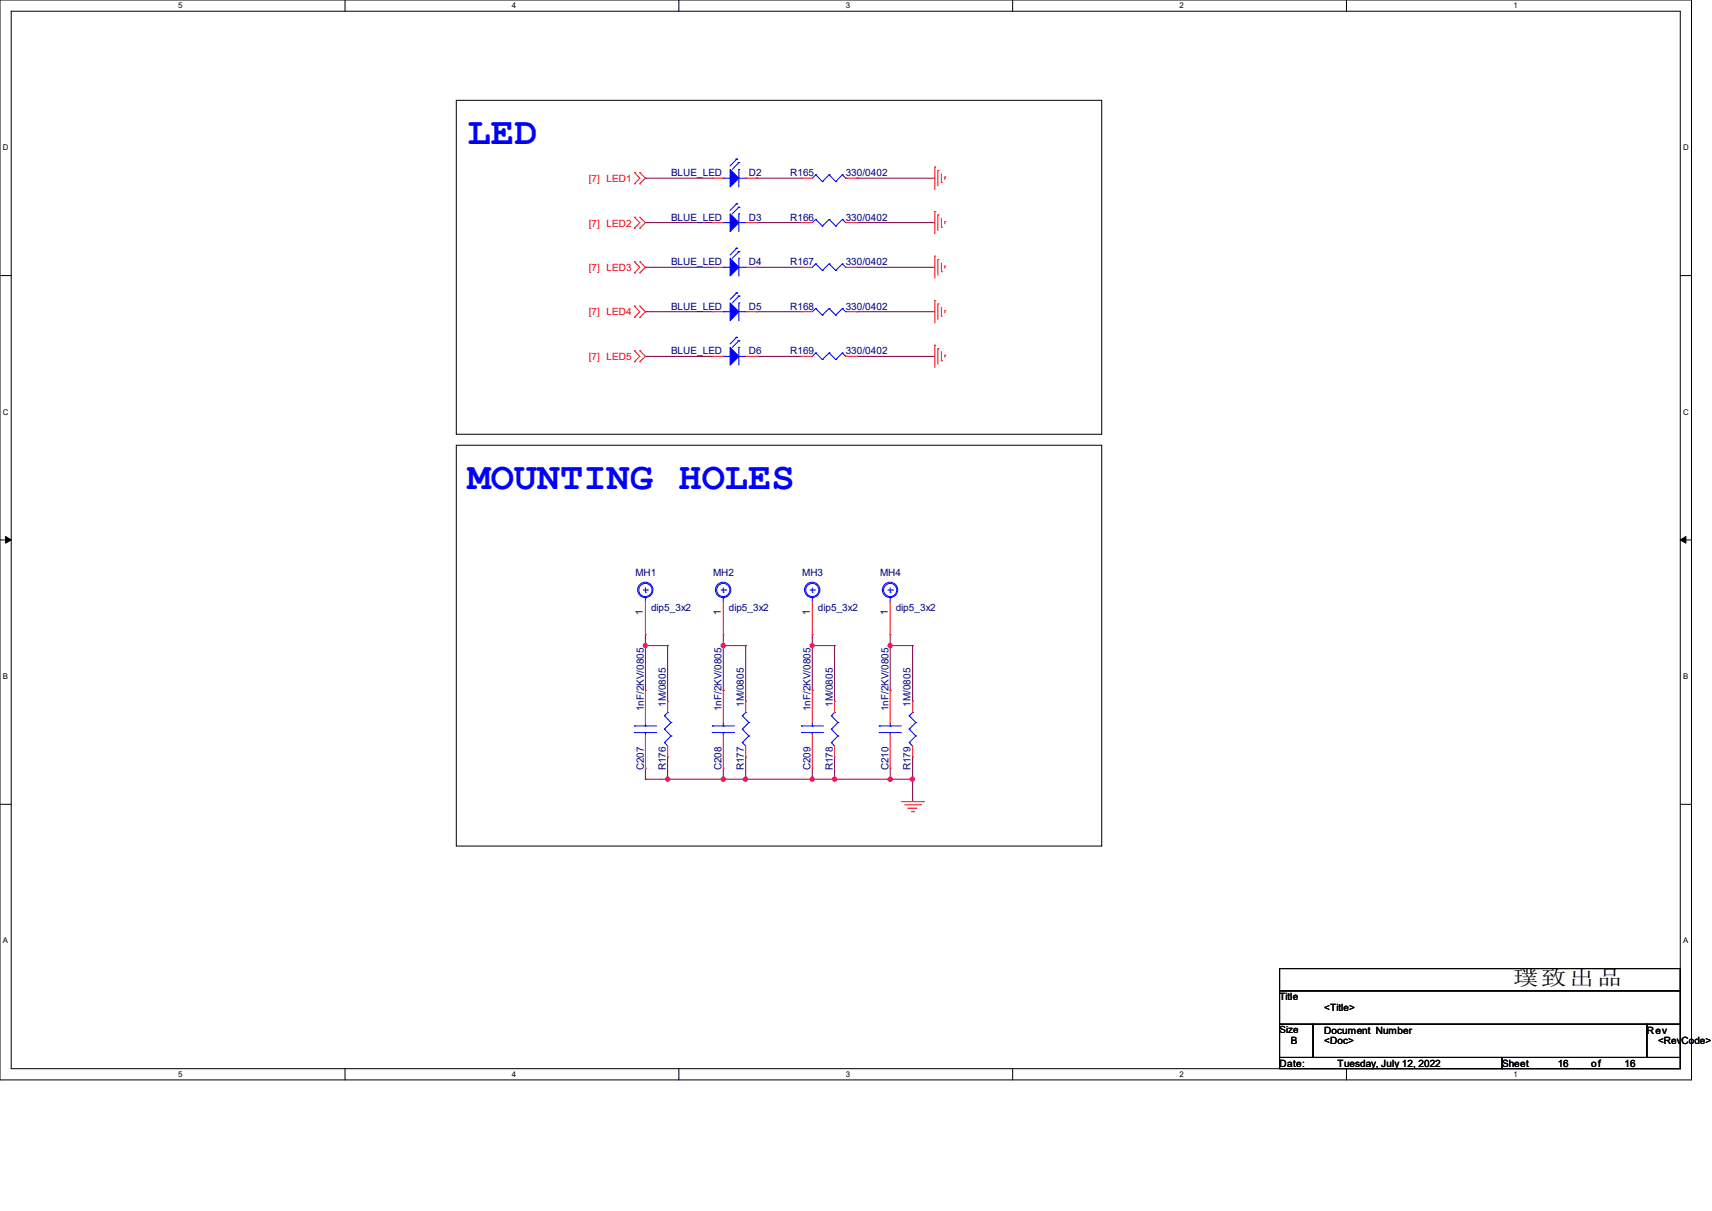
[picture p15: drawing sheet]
<svg xmlns="http://www.w3.org/2000/svg" width="297mm" height="210mm" viewBox="0 0 297 210" stroke-linecap="round" stroke-linejoin="round" font-family="sans-serif">
<defs><g id="words">
<g font-size="6.7" fill="#00f">
<text x="81.1" y="24.9">LED</text>
<text x="81.1" y="84.8">MOUNTING HOLES</text>
</g>
<text font-size="3.6" x="262.5" y="170.9">璞致出品</text>
<g font-size="1.7" fill="#f00">
<text x="102.1" y="31.5">[7] LED1</text>
<text x="102.1" y="39.3">[7] LED2</text>
<text x="102.1" y="47">[7] LED3</text>
<text x="102.1" y="54.7">[7] LED4</text>
<text x="102.1" y="62.4">[7] LED5</text>
</g>
<g font-size="1.7" fill="#000080">
<text x="116.4" y="30.6">BLUE_LED</text>
<text x="129.9" y="30.6">D2</text>
<text x="137.1" y="30.6">R165</text>
<text x="146.7" y="30.6">330/0402</text>
<text x="116.4" y="38.3">BLUE_LED</text>
<text x="129.9" y="38.3">D3</text>
<text x="137.1" y="38.3">R166</text>
<text x="146.7" y="38.3">330/0402</text>
<text x="116.4" y="46">BLUE_LED</text>
<text x="129.9" y="46">D4</text>
<text x="137.1" y="46">R167</text>
<text x="146.7" y="46">330/0402</text>
<text x="116.4" y="53.8">BLUE_LED</text>
<text x="129.9" y="53.8">D5</text>
<text x="137.1" y="53.8">R168</text>
<text x="146.7" y="53.8">330/0402</text>
<text x="116.4" y="61.5">BLUE_LED</text>
<text x="129.9" y="61.5">D6</text>
<text x="137.1" y="61.5">R169</text>
<text x="146.7" y="61.5">330/0402</text>
<text x="110.2" y="99.9">MH1</text>
<text x="123.7" y="99.9">MH2</text>
<text x="139.2" y="99.9">MH3</text>
<text x="152.7" y="99.9">MH4</text>
<text x="112.9" y="106">dip5_3x2</text>
<text x="126.4" y="106">dip5_3x2</text>
<text x="141.9" y="106">dip5_3x2</text>
<text x="155.4" y="106">dip5_3x2</text>
<text x="111.7" y="123.4" transform="rotate(-90 111.7 123.4)">1nF/2KV/0805</text>
<text x="115.5" y="122.6" transform="rotate(-90 115.5 122.6)">1M/0805</text>
<text x="125.2" y="123.4" transform="rotate(-90 125.2 123.4)">1nF/2KV/0805</text>
<text x="129" y="122.6" transform="rotate(-90 129 122.6)">1M/0805</text>
<text x="140.6" y="123.4" transform="rotate(-90 140.6 123.4)">1nF/2KV/0805</text>
<text x="144.5" y="122.6" transform="rotate(-90 144.5 122.6)">1M/0805</text>
<text x="154.1" y="123.4" transform="rotate(-90 154.1 123.4)">1nF/2KV/0805</text>
<text x="158" y="122.6" transform="rotate(-90 158 122.6)">1M/0805</text>
<text x="111.7" y="133.6" transform="rotate(-90 111.7 133.6)">C207</text>
<text x="115.5" y="133.6" transform="rotate(-90 115.5 133.6)">R176</text>
<text x="125.2" y="133.6" transform="rotate(-90 125.2 133.6)">C208</text>
<text x="129" y="133.6" transform="rotate(-90 129 133.6)">R177</text>
<text x="140.6" y="133.6" transform="rotate(-90 140.6 133.6)">C209</text>
<text x="144.5" y="133.6" transform="rotate(-90 144.5 133.6)">R178</text>
<text x="154.1" y="133.6" transform="rotate(-90 154.1 133.6)">C210</text>
<text x="158" y="133.6" transform="rotate(-90 158 133.6)">R179</text>
</g>
<g font-size="1.7">
<text x="111.5" y="106.6" transform="rotate(-90 111.5 106.6)">1</text>
<text x="125" y="106.6" transform="rotate(-90 125 106.6)">1</text>
<text x="140.5" y="106.6" transform="rotate(-90 140.5 106.6)">1</text>
<text x="154" y="106.6" transform="rotate(-90 154 106.6)">1</text>
<text x="222" y="173.4">Title</text>
<text x="222" y="179.2">Size</text>
<text x="229.7" y="175.3">&lt;Title&gt;</text>
<text x="229.7" y="179.2">Document Number</text>
<text x="285.7" y="179.2">Rev</text>
<text x="222" y="185">Date:</text>
<text x="223.9" y="181.1">B</text>
<text x="229.7" y="181.1">&lt;Doc&gt;</text>
<text x="232.1" y="185">Tuesday, July 12, 2022</text>
<text x="260.6" y="185">Sheet</text>
<text x="270.2" y="185">16</text>
<text x="276.1" y="185">of</text>
<text x="281.8" y="185">16</text>
<text x="287.7" y="181.1">&lt;RevCode&gt;</text>
</g>
<g font-size="1.4">
<text x="30.9" y="1.4">5</text>
<text x="88.8" y="1.4">4</text>
<text x="146.7" y="1.4">3</text>
<text x="204.6" y="1.4">2</text>
<text x="262.6" y="1.4">1</text>
<text x=".5" y="26.1">D</text>
<text x="292" y="26.1">D</text>
<text x=".5" y="71.9">C</text>
<text x="292" y="71.9">C</text>
<text x=".5" y="117.8">B</text>
<text x="292" y="117.8">B</text>
<text x=".5" y="163.6">A</text>
<text x="292" y="163.6">A</text>
<text x="30.9" y="186.8">5</text>
<text x="88.8" y="186.8">4</text>
<text x="146.7" y="186.8">3</text>
<text x="204.6" y="186.8">2</text>
<text x="262.6" y="186.8">1</text>
</g>
</g></defs>
<path d="M0 0h293.5v187.3h-293.5zM1.9 1.9h289.6v183.4h-289.6z" fill="none" stroke="#000" stroke-width=".17"/>
<g fill="#fff">
<path d="M30.9 .2h.8v1.5h-.8z"/>
<path d="M30.9 185.5h.8v1.6h-.8z"/>
</g>
<path d="M59.9 0v1.9M59.9 185.3v2" fill="none" stroke="#000" stroke-width=".17"/>
<g fill="#fff">
<path d="M88.8 .2h.8v1.5h-.8z"/>
<path d="M88.8 185.5h.8v1.6h-.8z"/>
</g>
<path d="M117.8 0v1.9M117.8 185.3v2" fill="none" stroke="#000" stroke-width=".17"/>
<g fill="#fff">
<path d="M146.7 .2h.8v1.5h-.8z"/>
<path d="M146.7 185.5h.8v1.6h-.8z"/>
</g>
<path d="M175.7 0v1.9M175.7 185.3v2" fill="none" stroke="#000" stroke-width=".17"/>
<g fill="#fff">
<path d="M204.6 .2h.8v1.5h-.8z"/>
<path d="M204.6 185.5h.8v1.6h-.8z"/>
</g>
<path d="M233.6 0v1.9M233.6 185.3v2" fill="none" stroke="#000" stroke-width=".17"/>
<g fill="#fff">
<path d="M262.6 .2h.7v1.5h-.7z"/>
<path d="M262.6 185.5h.7v1.6h-.7z"/>
<path d="M.5 24.8h1v1.6h-1z"/>
<path d="M292 24.8h1v1.6h-1z"/>
<path d="M.5 70.7h1v1.5h-1z"/>
<path d="M292 70.7h1v1.5h-1z"/>
</g>
<path d="M0 47.8h1.9M291.5 47.8h2" fill="none" stroke="#000" stroke-width=".17"/>
<g fill="#fff">
<path d="M.5 116.5h.9v1.6h-.9z"/>
<path d="M292 116.5h.9v1.6h-.9z"/>
</g>
<path d="M0 93.6h1.9M291.5 93.6h2" fill="none" stroke="#000" stroke-width=".17"/>
<path d="M1 93l.9 .6-.9 .6zM291.5 93.6l1-.6v1.2z" fill="#000" stroke="#000" stroke-width=".17"/>
<g fill="#fff">
<path d="M.5 162.4h.9v1.5h-.9z"/>
<path d="M292 162.4h.9v1.5h-.9z"/>
</g>
<path d="M79.2 17.4h111.9v57.9h-111.9zM79.2 77.2h111.9v69.5h-111.9zM0 139.5h1.9M291.5 139.5h2M222 168h69.5v3.8h-69.5zM222 171.8h69.5v5.8h-69.5zM222 177.6h5.8v5.8h-5.8zM227.8 177.6h57.9v5.8h-57.9zM285.7 177.6h5.8v5.8h-5.8zM222 183.4h38.6v1.9h-38.6zM260.6 183.4h30.9v1.9h-30.9z" fill="none" stroke="#000" stroke-width=".17"/>
<g fill="none" stroke="#800040" stroke-width=".17">
<path d="M112 38.6h.1M112 30.9h.1M112 38.6h11.6M112 30.9h11.6M131.3 38.6h.1M131.3 30.9h.1M131.3 38.6h7.7M131.3 30.9h7.7M148.7 38.6h.1M148.7 30.9h.1M148.7 38.6h13.5M148.7 30.9h13.5"/>
<path d="M112 46.4h.1M112 54.1h.1M112 46.4h11.6M112 54.1h11.6M131.3 46.4h.1M131.3 54.1h.1M131.3 46.4h7.7M131.3 54.1h7.7M148.7 46.4h.1M148.7 54.1h.1M148.7 46.4h13.5M148.7 54.1h13.5"/>
<path d="M112 61.8h.1M112 61.8h11.6M131.3 61.8h.1M131.3 61.8h7.7M148.7 61.8h.1M148.7 61.8h13.5M112 112h.1M112 119.7h.1M112 110.1v9.6M112 112h3.8M115.8 112h.1M115.8 112v9.6"/>
<path d="M125.5 112h.1M125.5 119.7h.1M125.5 110.1v9.6M125.5 112h3.9M129.4 112h.1M129.4 112v9.6M140.9 112h.1M140.9 119.7h.1M140.9 110.1v9.6M140.9 112h3.9M144.8 112h.1M144.8 112v9.6"/>
<path d="M154.4 112h.1M154.4 119.7h.1M154.4 110.1v9.6M154.4 112h3.9M158.3 112h.1M158.3 112v9.6M112 135.1h.1M112 133.2v1.9M112 135.1h46.3M115.8 135.1h.1M115.8 121.6h.1M115.8 131.3v3.8"/>
<path d="M125.5 135.1h.1M125.5 133.2v1.9M129.4 135.1h.1M129.4 121.6h.1M129.4 131.3v3.8M140.9 135.1h.1M140.9 133.2v1.9M144.8 135.1h.1M144.8 121.6h.1M144.8 131.3v3.8M154.4 135.1h.1M154.4 133.2v1.9"/>
<path d="M158.3 135.1h.1M158.3 121.6h.1M158.3 131.3v7.7"/>
</g>
<g fill="#f0f" stroke="#f0f" stroke-width=".17">
<circle cx="140.9" cy="135.1" r=".37"/>
<circle cx="158.3" cy="135.1" r=".38"/>
<circle cx="115.8" cy="135.1" r=".38"/>
<circle cx="125.5" cy="135.1" r=".38"/>
<circle cx="111.9" cy="112" r=".37"/>
<circle cx="129.3" cy="135.1" r=".38"/>
<circle cx="125.5" cy="112" r=".38"/>
<circle cx="140.9" cy="112" r=".37"/>
<circle cx="144.8" cy="135.1" r=".38"/>
<circle cx="154.4" cy="135.1" r=".38"/>
<circle cx="154.4" cy="112" r=".38"/>
</g>
<g fill="none" stroke="#f00" stroke-width=".17">
<path d="M110.1 39.6h.1M110.1 37.7h.1M110.1 31.9h.1M110.1 29.9h.1M110.1 37.7l.9 .9-.9 1M110.1 29.9l.9 1-.9 1M111 37.7h.1M111 39.6h.1M111 29.9h.1M111 31.9h.1M111 37.7l1 .9-1 1M111 29.9l1 1-1 1"/>
<path d="M123.6 38.6h.1M123.6 30.9h.1M123.6 38.6h1.9M123.6 30.9h1.9M129.4 38.6h1.9M129.4 30.9h1.9M131.3 38.6h.1M131.3 30.9h.1M139 38.6h.1M139 30.9h.1M139 38.6h1.9M139 30.9h1.9"/>
<path d="M146.7 38.6h2M146.7 30.9h2M148.7 38.6h.1M148.7 30.9h.1M162.2 29h.1M162.2 36.7h.1M162.2 29v3.9M162.2 36.7v3.9M162.7 29.5h.1M162.7 37.3h.1M162.7 29.5v2.8M162.7 37.3v2.7"/>
<path d="M163.3 31.7h.1M163.3 39.4h.1M163.3 30.1v1.6M163.3 37.8v1.6M163.9 30.7h.1M163.9 38.4h.1M163.9 30.7v.4M163.9 38.4v.4M110.1 55h.1M110.1 53.1h.1M110.1 47.3h.1M110.1 45.4h.1"/>
<path d="M110.1 53.1l.9 1-.9 .9M110.1 45.4l.9 1-.9 .9M111 53.1h.1M111 55h.1M111 45.4h.1M111 47.3h.1M111 53.1l1 1-1 .9M111 45.4l1 1-1 .9M123.6 46.4h.1M123.6 54.1h.1M123.6 46.4h1.9M123.6 54.1h1.9"/>
<path d="M129.4 46.4h1.9M129.4 54.1h1.9M131.3 46.4h.1M131.3 54.1h.1M139 46.4h.1M139 54.1h.1M139 46.4h1.9M139 54.1h1.9M146.7 46.4h2M146.7 54.1h2M148.7 46.4h.1M148.7 54.1h.1"/>
<path d="M162.2 44.4h.1M162.2 52.2h.1M162.2 59.9h.1M162.2 44.4v3.9M162.2 52.2v3.8M162.2 59.9v3.8M162.7 45h.1M162.7 52.7h.1M162.7 45v2.7M162.7 52.7v2.7M163.3 47.1h.1M163.3 54.8h.1"/>
<path d="M163.3 45.6v1.5M163.3 53.3v1.5M163.9 46.1h.1M163.9 53.9h.1M163.9 46.1v.4M163.9 53.9v.4M110.1 62.7h.1M110.1 60.8h.1M110.1 60.8l.9 1-.9 .9M111 60.8h.1M111 62.7h.1M111 60.8l1 1-1 .9"/>
<path d="M123.6 61.8h.1M123.6 61.8h1.9M129.4 61.8h1.9M131.3 61.8h.1M139 61.8h.1M139 61.8h1.9M146.7 61.8h2M148.7 61.8h.1M162.7 60.5h.1M162.7 60.5v2.7M163.3 62.6h.1M163.3 61v1.6"/>
<path d="M163.9 61.6h.1M163.9 61.6v.4M112 119.7h.1M112 110.1h.1M112 104.3v5.8M112 119.7v5.8M125.5 110.1h.1M125.5 119.7h.1M125.5 104.3v5.8M125.5 119.7v5.8M140.9 119.7h.1M140.9 110.1h.1"/>
<path d="M140.9 104.3v5.8M140.9 119.7v5.8M154.4 119.7h.1M154.4 110.1h.1M154.4 104.3v5.8M154.4 119.7v5.8M112 133.2h.1M112 127.4v5.8M115.8 131.3h.1M115.8 121.6h.1M115.8 121.6v2M115.8 129.4v1.9"/>
<path d="M125.5 133.2h.1M125.5 127.4v5.8M129.4 131.3h.1M129.4 121.6h.1M129.4 121.6v2M129.4 129.4v1.9M140.9 133.2h.1M140.9 127.4v5.8M144.8 131.3h.1M144.8 121.6h.1M144.8 121.6v2M144.8 129.4v1.9"/>
<path d="M154.4 133.2h.1M154.4 127.4v5.8M156.4 139h3.8M157 139.6h2.7M158.3 131.3h.1M158.3 121.6h.1M158.3 121.6v2M158.3 129.4v1.9M159.7 139.6h.1M160.2 139h.1M157.5 140.2h.1M157.5 140.2h1.6"/>
<path d="M158.1 140.8h.4M158.5 140.8h.1"/>
</g>
<g fill="none" stroke="#00f" stroke-width=".17">
<path d="M125.5 38.6h.1M125.5 30.9h.1M125.5 38.6h1.2M125.5 30.9h1.2M127.6 35.3h.2M127.6 27.6h.2M127.8 35.3h.1M127.8 27.6h.1M127.8 35.3l-1.1 1.2M127.8 27.6l-1.1 1.2M128 35.9h.2M128 28.2h.2"/>
<path d="M128.2 37.1h.1M128.2 35.9h.1M128.2 29.4h.1M128.2 28.2h.1M128.2 29.4v3M128.2 37.1v3.1M128.2 38.6h1.2M128.2 35.9l-1.2 1.2M128.2 30.9h1.2M128.2 28.2l-1.2 1.2M129.4 38.6h.1M129.4 30.9h.1"/>
<path d="M141.5 38.1h.1M141.5 30.3h.1M141.5 30.3l-.6 .6M141.5 38.1l-.6 .5M141.5 38.1l1.2 1.1M141.5 30.3l1.2 1.2M142.7 39.2h.1M142.7 31.5h.1M143.8 38.1h.1M143.8 30.3h.1M143.8 38.1l-1.1 1.1M143.8 38.1l1.2 1.1"/>
<path d="M143.8 30.3l-1.1 1.2M143.8 30.3l1.2 1.2M145 39.2h.1M145 31.5h.1M146.1 38.1h.1M146.1 30.3h.1M146.1 38.1l-1.1 1.1M146.1 38.1l.6 .5M146.1 30.3l-1.1 1.2M146.1 30.3l.6 .6M146.7 38.6h.1M146.7 30.9h.1"/>
<path d="M125.5 46.4h.1M125.5 54.1h.1M125.5 46.4h1.2M125.5 54.1h1.2M127.6 43.1h.2M127.6 50.8h.2M127.6 58.5h.2M127.8 43.1h.1M127.8 50.8h.1M127.8 58.5h.1M127.8 43.1l-1.1 1.1M127.8 50.8l-1.1 1.1"/>
<path d="M127.8 58.5l-1.1 1.1M128 43.6h.2M128 51.4h.2M128 59.1h.2M128.2 44.8h.1M128.2 43.6h.1M128.2 52.5h.1M128.2 51.4h.1M128.2 59.1h.1M128.2 59.1l-1.2 1.1M128.2 46.4h1.2M128.2 44.8v3.1"/>
<path d="M128.2 52.5v3.1M128.2 43.6l-1.2 1.2M128.2 54.1h1.2M128.2 51.4l-1.2 1.1M129.4 46.4h.1M129.4 54.1h.1M141.5 45.8h.1M141.5 53.5h.1M141.5 45.8l-.6 .6M141.5 45.8l1.2 1.1M141.5 53.5l-.6 .6M141.5 53.5l1.2 1.2"/>
<path d="M142.7 46.9h.1M142.7 54.7h.1M143.8 45.8h.1M143.8 53.5h.1M143.8 45.8l-1.1 1.1M143.8 45.8l1.2 1.1M143.8 53.5l-1.1 1.2M143.8 53.5l1.2 1.2M145 46.9h.1M145 54.7h.1M146.1 45.8h.1M146.1 53.5h.1"/>
<path d="M146.1 45.8l-1.1 1.1M146.1 45.8l.6 .6M146.1 53.5l-1.1 1.2M146.1 53.5l.6 .6M146.7 46.4h.1M146.7 54.1h.1M125.5 61.8h.1M125.5 61.8h1.2M128.2 60.2h.1M128.2 60.2v3.1M128.2 61.8h1.2M129.4 61.8h.1"/>
<path d="M141.5 61.2h.1M141.5 61.2l-.6 .6M141.5 61.2l1.2 1.2M142.7 62.4h.1M143.8 61.2h.1M143.8 61.2l-1.1 1.2M143.8 61.2l1.2 1.2M145 62.4h.1M146.1 61.2h.1M146.1 61.2l-1.1 1.2M146.1 61.2l.6 .6M146.7 61.8h.1"/>
<path d="M111.6 102.3h.8M112 102.7h.1M112 103.7h.1M112 101.9v.8M112 103.7v.6M112.4 102.3h.1M125.1 102.3h.8M125.5 102.7h.1M125.5 103.7h.1M125.5 101.9v.8M125.5 103.7v.6M125.9 102.3h.1"/>
<path d="M140.5 102.3h.8M140.9 102.7h.1M140.9 103.7h.1M140.9 101.9v.8M140.9 103.7v.6M141.3 102.3h.1M154.1 102.3h.8M154.4 102.7h.1M154.4 103.7h.1M154.4 101.9v.8M154.4 103.7v.6M154.9 102.3h.1"/>
<path d="M110.1 125.9h.1M110.1 127h.1M110.1 125.9h3.8M110.1 127h3.8M112 125.9h.1M112 127h.1M112 125.5v.4M112 127v.4M115.3 128.8h.1M115.3 126.4h.1M115.3 124.1h.1M115.3 128.8l.5 .6"/>
<path d="M115.3 126.4l1.1 1.2M115.3 124.1l1.1 1.2M115.8 123.6h.1M115.8 123.6l-.5 .5M116.4 127.6h.1M116.4 125.3h.1M116.4 127.6l-1.1 1.2M116.4 125.3l-1.1 1.1M123.6 125.9h.1M123.6 127h.1M123.6 125.9h3.8M123.6 127h3.8"/>
<path d="M125.5 125.9h.1M125.5 127h.1M125.5 125.5v.4M125.5 127v.4M128.8 128.8h.1M128.8 126.4h.1M128.8 124.1h.1M128.8 128.8l.6 .6M128.8 126.4l1.1 1.2M128.8 124.1l1.1 1.2M129.4 123.6h.1M129.4 123.6l-.6 .5"/>
<path d="M129.9 127.6h.1M129.9 125.3h.1M129.9 127.6l-1.1 1.2M129.9 125.3l-1.1 1.1M139 125.9h.1M139 127h.1M139 125.9h3.9M139 127h3.9M140.9 125.9h.1M140.9 127h.1M140.9 125.5v.4M140.9 127v.4"/>
<path d="M144.2 128.8h.1M144.2 126.4h.1M144.2 124.1h.1M144.2 128.8l.6 .6M144.2 126.4l1.2 1.2M144.2 124.1l1.2 1.2M144.8 123.6h.1M144.8 123.6l-.6 .5M145.4 127.6h.1M145.4 125.3h.1M145.4 127.6l-1.2 1.2M145.4 125.3l-1.2 1.1"/>
<path d="M152.5 125.9h.1M152.5 127h.1M152.5 125.9h3.9M152.5 127h3.9M154.4 125.9h.1M154.4 127h.1M154.4 125.5v.4M154.4 127v.4M157.7 128.8h.1M157.7 126.4h.1M157.7 124.1h.1M157.7 128.8l.6 .6"/>
<path d="M157.7 126.4l1.2 1.2M157.7 124.1l1.2 1.2M158.3 123.6h.1M158.3 123.6l-.6 .5M158.9 127.6h.1M158.9 125.3h.1M158.9 127.6l-1.2 1.2M158.9 125.3l-1.2 1.1"/>
<circle cx="112" cy="102.3" r="1.33"/>
<circle cx="112" cy="102.3" r="1.14"/>
<circle cx="125.5" cy="102.3" r="1.33"/>
<circle cx="125.5" cy="102.3" r="1.14"/>
<circle cx="140.9" cy="102.3" r="1.33"/>
<circle cx="140.9" cy="102.3" r="1.14"/>
<circle cx="154.4" cy="102.3" r="1.33"/>
<circle cx="154.4" cy="102.3" r="1.14"/>
</g>
<g fill="#00f" stroke="#00f" stroke-width=".17">
<path d="M126.7 44.8l1.5 1.6-1.5 1.5z"/>
<path d="M126.7 37.1l1.5 1.5-1.5 1.6z"/>
<path d="M126.7 52.5l1.5 1.6-1.5 1.5z"/>
<path d="M126.7 29.4l1.5 1.5-1.5 1.5z"/>
<path d="M126.7 60.2l1.5 1.6-1.5 1.5z"/>
</g>
<use href="#words"/>
</svg>
